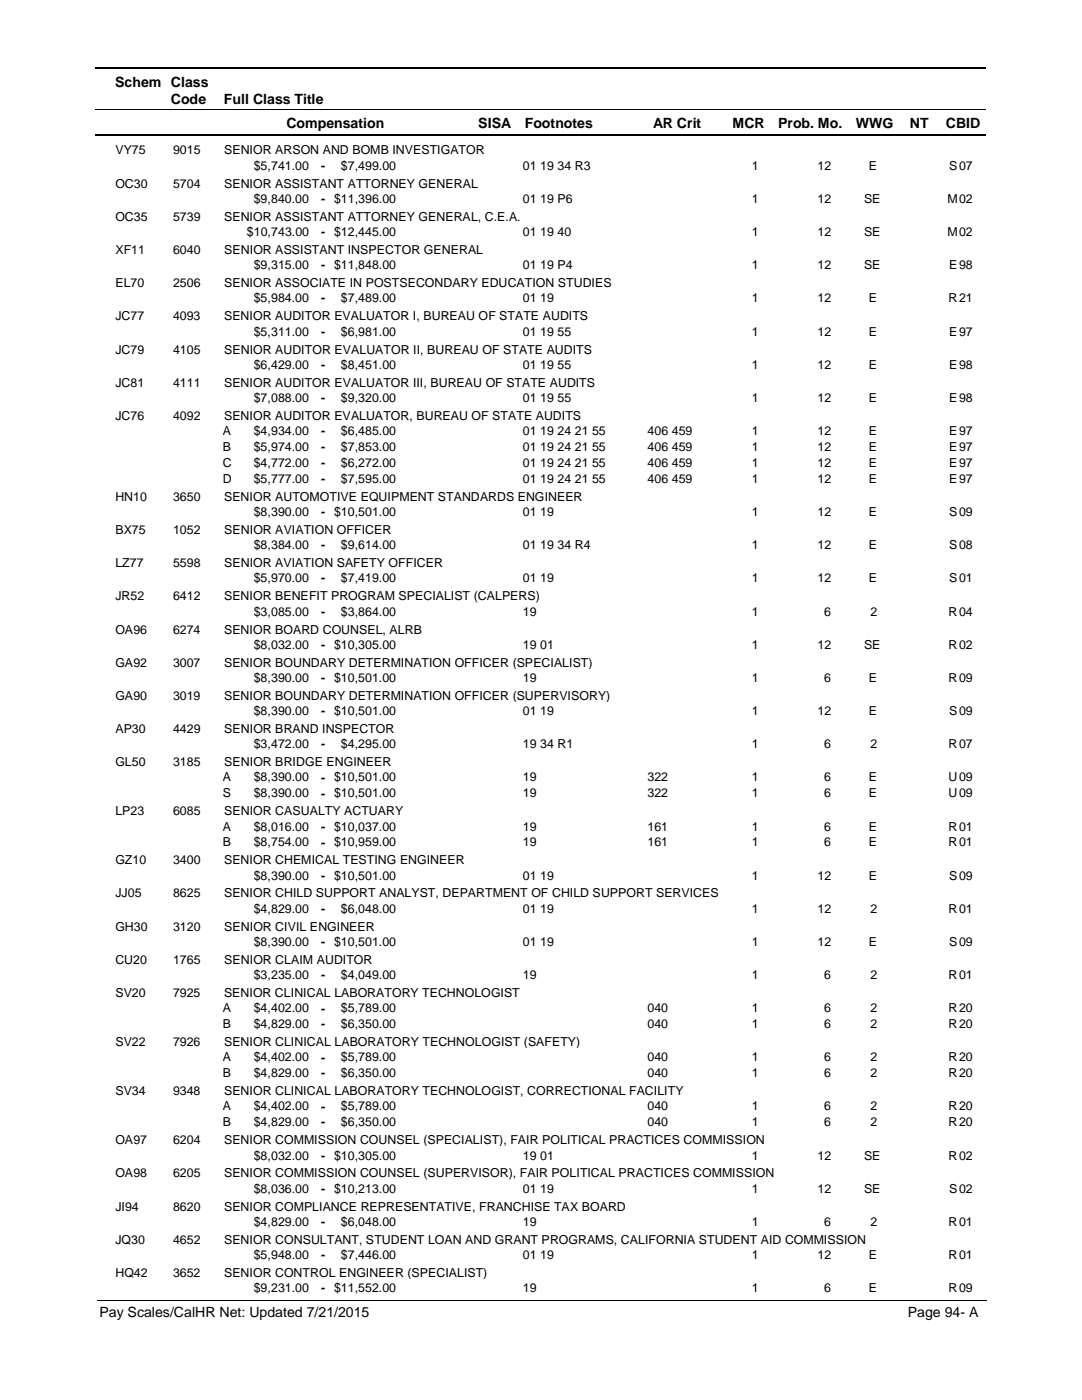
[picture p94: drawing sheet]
<svg xmlns="http://www.w3.org/2000/svg" width="216mm" height="279mm" viewBox="0 0 216 279" stroke-linecap="round" stroke-linejoin="round" font-family="sans-serif">
<defs><g id="words">
<g font-size="2.8">
<text x="23" y="17.3">Schem Class</text>
<text x="34.1" y="20.7">Code</text>
<text x="44.7" y="20.7">Full Class Title</text>
<text x="57.2" y="25.6">Compensation</text>
<text x="95.4" y="25.6">SISA</text>
<text x="104.7" y="25.6">Footnotes</text>
<text x="130.3" y="25.6">AR Crit</text>
<text x="146.2" y="25.6">MCR</text>
<text x="155.3" y="25.6">Prob. Mo.</text>
<text x="170.8" y="25.6">WWG</text>
<text x="181.5" y="25.6">NT</text>
<text x="188.7" y="25.6">CBID</text>
<text x="19.9" y="262.9">Pay Scales/CalHR Net: Updated 7/21/2015</text>
<text x="181.1" y="262.9">Page 94- A</text>
</g>
<g font-size="2.5">
<text x="23" y="30.8">VY75</text>
<text x="34.5" y="30.8">9015</text>
<text x="44.7" y="30.8">SENIOR ARSON AND BOMB INVESTIGATOR</text>
<text x="50.6" y="33.9">$5,741.00</text>
<text x="64.1" y="33.9">-</text>
<text x="68" y="33.9">$7,499.00</text>
<text x="104.3" y="33.9">01 19 34 R3</text>
<text x="150" y="33.9">1</text>
<text x="163.1" y="33.9">12</text>
<text x="173.4" y="33.9">E</text>
<text x="189.4" y="33.9">S</text>
<text x="191.4" y="33.9">07</text>
<text x="23" y="37.4">OC30</text>
<text x="34.5" y="37.4">5704</text>
<text x="44.7" y="37.4">SENIOR ASSISTANT ATTORNEY GENERAL</text>
<text x="50.6" y="40.5">$9,840.00</text>
<text x="64.1" y="40.5">- $11,396.00</text>
<text x="104.3" y="40.5">01 19 P6</text>
<text x="150" y="40.5">1</text>
<text x="163.1" y="40.5">12</text>
<text x="172.4" y="40.5">SE</text>
<text x="189.1" y="40.5">M</text>
<text x="191.4" y="40.5">02</text>
<text x="23" y="44">OC35</text>
<text x="34.5" y="44">5739</text>
<text x="44.7" y="44">SENIOR ASSISTANT ATTORNEY GENERAL, C.E.A.</text>
<text x="49.3" y="47.1">$10,743.00</text>
<text x="64.1" y="47.1">- $12,445.00</text>
<text x="104.3" y="47.1">01 19 40</text>
<text x="150" y="47.1">1</text>
<text x="163.1" y="47.1">12</text>
<text x="172.4" y="47.1">SE</text>
<text x="189.1" y="47.1">M</text>
<text x="191.4" y="47.1">02</text>
<text x="23" y="50.7">XF11</text>
<text x="34.5" y="50.7">6040</text>
<text x="44.7" y="50.7">SENIOR ASSISTANT INSPECTOR GENERAL</text>
<text x="50.6" y="53.7">$9,315.00</text>
<text x="64.1" y="53.8">- $11,848.00</text>
<text x="104.3" y="53.7">01 19 P4</text>
<text x="150" y="53.7">1</text>
<text x="163.1" y="53.7">12</text>
<text x="172.4" y="53.7">SE</text>
<text x="189.4" y="53.7">E</text>
<text x="191.4" y="53.7">98</text>
<text x="23" y="57.3">EL70</text>
<text x="34.5" y="57.3">2506</text>
<text x="44.7" y="57.3">SENIOR ASSOCIATE IN POSTSECONDARY EDUCATION STUDIES</text>
<text x="23" y="63.9">JC77</text>
<text x="34.5" y="63.9">4093</text>
<text x="44.7" y="63.9">SENIOR AUDITOR EVALUATOR I, BUREAU OF STATE AUDITS</text>
<text x="50.6" y="60.3">$5,984.00</text>
<text x="64.1" y="60.4">-</text>
<text x="68" y="60.3">$7,489.00</text>
<text x="104.3" y="60.3">01 19</text>
<text x="150" y="60.3">1</text>
<text x="163.1" y="60.3">12</text>
<text x="173.4" y="60.3">E</text>
<text x="189.3" y="60.3">R</text>
<text x="191.4" y="60.3">21</text>
<text x="23" y="70.5">JC79</text>
<text x="34.5" y="70.5">4105</text>
<text x="44.7" y="70.5">SENIOR AUDITOR EVALUATOR II, BUREAU OF STATE AUDITS</text>
<text x="50.6" y="67">$5,311.00</text>
<text x="64.1" y="67">-</text>
<text x="68" y="67">$6,981.00</text>
<text x="104.3" y="67">01 19 55</text>
<text x="150" y="67">1</text>
<text x="163.1" y="67">12</text>
<text x="173.4" y="67">E</text>
<text x="189.4" y="67">E</text>
<text x="191.4" y="67">97</text>
<text x="23" y="77.2">JC81</text>
<text x="34.5" y="77.2">4111</text>
<text x="44.7" y="77.2">SENIOR AUDITOR EVALUATOR III, BUREAU OF STATE AUDITS</text>
<text x="50.6" y="73.6">$6,429.00</text>
<text x="64.1" y="73.6">-</text>
<text x="68" y="73.6">$8,451.00</text>
<text x="104.3" y="73.6">01 19 55</text>
<text x="150" y="73.6">1</text>
<text x="163.1" y="73.6">12</text>
<text x="173.4" y="73.6">E</text>
<text x="189.4" y="73.6">E</text>
<text x="191.4" y="73.6">98</text>
<text x="23" y="83.8">JC76</text>
<text x="34.5" y="83.8">4092</text>
<text x="44.7" y="83.8">SENIOR AUDITOR EVALUATOR, BUREAU OF STATE AUDITS</text>
<text x="50.6" y="80.2">$7,088.00</text>
<text x="64.1" y="80.2">-</text>
<text x="68" y="80.2">$9,320.00</text>
<text x="104.3" y="80.2">01 19 55</text>
<text x="150" y="80.2">1</text>
<text x="163.1" y="80.2">12</text>
<text x="173.4" y="80.2">E</text>
<text x="189.4" y="80.2">E</text>
<text x="191.4" y="80.2">98</text>
<text x="44.5" y="86.8">A</text>
<text x="50.6" y="86.8">$4,934.00</text>
<text x="64.1" y="86.9">-</text>
<text x="68" y="86.8">$6,485.00</text>
<text x="104.3" y="86.8">01 19 24 21 55</text>
<text x="129.2" y="86.8">406 459</text>
<text x="150" y="86.8">1</text>
<text x="163.1" y="86.8">12</text>
<text x="173.4" y="86.8">E</text>
<text x="189.4" y="86.8">E</text>
<text x="191.4" y="86.8">97</text>
<text x="44.5" y="90">B</text>
<text x="44.5" y="93.2">C</text>
<text x="50.6" y="90">$5,974.00</text>
<text x="50.6" y="93.2">$4,772.00</text>
<text x="64.1" y="90">-</text>
<text x="64.1" y="93.2">-</text>
<text x="68" y="90">$7,853.00</text>
<text x="68" y="93.2">$6,272.00</text>
<text x="104.3" y="90">01 19 24 21 55</text>
<text x="104.3" y="93.2">01 19 24 21 55</text>
<text x="129.2" y="90">406 459</text>
<text x="129.2" y="93.2">406 459</text>
<text x="150" y="90">1</text>
<text x="150" y="93.2">1</text>
<text x="163.1" y="90">12</text>
<text x="163.1" y="93.2">12</text>
<text x="173.4" y="90">E</text>
<text x="173.4" y="93.2">E</text>
<text x="189.4" y="90">E</text>
<text x="189.4" y="93.2">E</text>
<text x="191.4" y="90">97</text>
<text x="191.4" y="93.2">97</text>
<text x="23" y="99.9">HN10</text>
<text x="34.5" y="99.9">3650</text>
<text x="44.5" y="96.4">D</text>
<text x="44.7" y="99.9">SENIOR AUTOMOTIVE EQUIPMENT STANDARDS ENGINEER</text>
<text x="50.6" y="96.4">$5,777.00</text>
<text x="64.1" y="96.4">-</text>
<text x="68" y="96.4">$7,595.00</text>
<text x="104.3" y="96.4">01 19 24 21 55</text>
<text x="129.2" y="96.4">406 459</text>
<text x="150" y="96.4">1</text>
<text x="163.1" y="96.4">12</text>
<text x="173.4" y="96.4">E</text>
<text x="189.4" y="96.4">E</text>
<text x="191.4" y="96.4">97</text>
<text x="23" y="106.6">BX75</text>
<text x="34.5" y="106.6">1052</text>
<text x="44.7" y="106.6">SENIOR AVIATION OFFICER</text>
<text x="50.6" y="103">$8,390.00</text>
<text x="64.1" y="103">- $10,501.00</text>
<text x="104.3" y="103">01 19</text>
<text x="150" y="103">1</text>
<text x="163.1" y="103">12</text>
<text x="173.4" y="103">E</text>
<text x="189.4" y="103">S</text>
<text x="191.4" y="103">09</text>
<text x="23" y="113.2">LZ77</text>
<text x="34.5" y="113.2">5598</text>
<text x="44.7" y="113.2">SENIOR AVIATION SAFETY OFFICER</text>
<text x="50.6" y="109.6">$8,384.00</text>
<text x="64.1" y="109.6">-</text>
<text x="68" y="109.6">$9,614.00</text>
<text x="104.3" y="109.6">01 19 34 R4</text>
<text x="150" y="109.6">1</text>
<text x="163.1" y="109.6">12</text>
<text x="173.4" y="109.6">E</text>
<text x="189.4" y="109.6">S</text>
<text x="191.4" y="109.6">08</text>
<text x="23" y="119.8">JR52</text>
<text x="34.5" y="119.8">6412</text>
<text x="44.7" y="119.8">SENIOR BENEFIT PROGRAM SPECIALIST (CALPERS)</text>
<text x="50.6" y="116.2">$5,970.00</text>
<text x="64.1" y="116.2">-</text>
<text x="68" y="116.2">$7,419.00</text>
<text x="104.3" y="116.2">01 19</text>
<text x="150" y="116.2">1</text>
<text x="163.1" y="116.2">12</text>
<text x="173.4" y="116.2">E</text>
<text x="189.4" y="116.2">S</text>
<text x="191.4" y="116.2">01</text>
<text x="50.6" y="122.9">$3,085.00</text>
<text x="64.1" y="122.9">-</text>
<text x="68" y="122.9">$3,864.00</text>
<text x="104.3" y="122.9">19</text>
<text x="150" y="122.9">1</text>
<text x="164.5" y="122.9">6</text>
<text x="173.7" y="122.9">2</text>
<text x="189.3" y="122.9">R</text>
<text x="191.4" y="122.9">04</text>
<text x="23" y="126.4">OA96</text>
<text x="34.5" y="126.4">6274</text>
<text x="44.7" y="126.4">SENIOR BOARD COUNSEL, ALRB</text>
<text x="50.6" y="129.5">$8,032.00</text>
<text x="64.1" y="129.5">- $10,305.00</text>
<text x="104.3" y="129.5">19 01</text>
<text x="150" y="129.5">1</text>
<text x="163.1" y="129.5">12</text>
<text x="172.4" y="129.5">SE</text>
<text x="189.3" y="129.5">R</text>
<text x="191.4" y="129.5">02</text>
<text x="23" y="133">GA92</text>
<text x="34.5" y="133">3007</text>
<text x="44.7" y="133">SENIOR BOUNDARY DETERMINATION OFFICER (SPECIALIST)</text>
<text x="50.6" y="136.1">$8,390.00</text>
<text x="64.1" y="136.1">- $10,501.00</text>
<text x="104.3" y="136.1">19</text>
<text x="150" y="136.1">1</text>
<text x="164.5" y="136.1">6</text>
<text x="173.4" y="136.1">E</text>
<text x="189.3" y="136.1">R</text>
<text x="191.4" y="136.1">09</text>
<text x="23" y="139.7">GA90</text>
<text x="34.5" y="139.7">3019</text>
<text x="44.7" y="139.7">SENIOR BOUNDARY DETERMINATION OFFICER (SUPERVISORY)</text>
<text x="50.6" y="142.7">$8,390.00</text>
<text x="64.1" y="142.7">- $10,501.00</text>
<text x="104.3" y="142.7">01 19</text>
<text x="150" y="142.7">1</text>
<text x="163.1" y="142.7">12</text>
<text x="173.4" y="142.7">E</text>
<text x="189.4" y="142.7">S</text>
<text x="191.4" y="142.7">09</text>
<text x="23" y="146.3">AP30</text>
<text x="34.5" y="146.3">4429</text>
<text x="44.7" y="146.3">SENIOR BRAND INSPECTOR</text>
<text x="50.6" y="149.3">$3,472.00</text>
<text x="64.1" y="149.4">-</text>
<text x="68" y="149.3">$4,295.00</text>
<text x="104.3" y="149.3">19 34 R1</text>
<text x="150" y="149.3">1</text>
<text x="164.5" y="149.3">6</text>
<text x="173.7" y="149.3">2</text>
<text x="189.3" y="149.3">R</text>
<text x="191.4" y="149.3">07</text>
<text x="23" y="152.9">GL50</text>
<text x="34.5" y="152.9">3185</text>
<text x="44.5" y="156">A</text>
<text x="44.7" y="152.9">SENIOR BRIDGE ENGINEER</text>
<text x="50.6" y="156">$8,390.00</text>
<text x="64.1" y="156">- $10,501.00</text>
<text x="104.3" y="156">19</text>
<text x="129.2" y="156">322</text>
<text x="150" y="156">1</text>
<text x="164.5" y="156">6</text>
<text x="173.4" y="156">E</text>
<text x="189.3" y="156">U</text>
<text x="191.4" y="156">09</text>
<text x="44.5" y="159.1">S</text>
<text x="50.6" y="159.1">$8,390.00</text>
<text x="64.1" y="159.2">- $10,501.00</text>
<text x="104.3" y="159.1">19</text>
<text x="129.2" y="159.1">322</text>
<text x="150" y="159.1">1</text>
<text x="164.5" y="159.1">6</text>
<text x="173.4" y="159.1">E</text>
<text x="189.3" y="159.1">U</text>
<text x="191.4" y="159.1">09</text>
<text x="23" y="162.7">LP23</text>
<text x="34.5" y="162.7">6085</text>
<text x="44.5" y="165.8">A</text>
<text x="44.7" y="162.7">SENIOR CASUALTY ACTUARY</text>
<text x="50.6" y="165.8">$8,016.00</text>
<text x="64.1" y="165.8">- $10,037.00</text>
<text x="104.3" y="165.8">19</text>
<text x="129.2" y="165.8">161</text>
<text x="150" y="165.8">1</text>
<text x="164.5" y="165.8">6</text>
<text x="173.4" y="165.8">E</text>
<text x="189.3" y="165.8">R</text>
<text x="191.4" y="165.8">01</text>
<text x="23" y="172.5">GZ10</text>
<text x="34.5" y="172.5">3400</text>
<text x="44.5" y="168.9">B</text>
<text x="44.7" y="172.5">SENIOR CHEMICAL TESTING ENGINEER</text>
<text x="50.6" y="168.9">$8,754.00</text>
<text x="64.1" y="169">- $10,959.00</text>
<text x="104.3" y="168.9">19</text>
<text x="129.2" y="168.9">161</text>
<text x="150" y="168.9">1</text>
<text x="164.5" y="168.9">6</text>
<text x="173.4" y="168.9">E</text>
<text x="189.3" y="168.9">R</text>
<text x="191.4" y="168.9">01</text>
<text x="23" y="179.1">JJ05</text>
<text x="34.5" y="179.1">8625</text>
<text x="44.7" y="179.1">SENIOR CHILD SUPPORT ANALYST, DEPARTMENT OF CHILD SUPPORT SERVICES</text>
<text x="50.6" y="175.5">$8,390.00</text>
<text x="64.1" y="175.6">- $10,501.00</text>
<text x="104.3" y="175.5">01 19</text>
<text x="150" y="175.5">1</text>
<text x="163.1" y="175.5">12</text>
<text x="173.4" y="175.5">E</text>
<text x="189.4" y="175.5">S</text>
<text x="191.4" y="175.5">09</text>
<text x="23" y="185.8">GH30</text>
<text x="34.5" y="185.8">3120</text>
<text x="44.7" y="185.8">SENIOR CIVIL ENGINEER</text>
<text x="50.6" y="182.2">$4,829.00</text>
<text x="64.1" y="182.2">-</text>
<text x="68" y="182.2">$6,048.00</text>
<text x="104.3" y="182.2">01 19</text>
<text x="150" y="182.2">1</text>
<text x="163.1" y="182.2">12</text>
<text x="173.7" y="182.2">2</text>
<text x="189.3" y="182.2">R</text>
<text x="191.4" y="182.2">01</text>
<text x="50.6" y="188.8">$8,390.00</text>
<text x="64.1" y="188.8">- $10,501.00</text>
<text x="104.3" y="188.8">01 19</text>
<text x="150" y="188.8">1</text>
<text x="163.1" y="188.8">12</text>
<text x="173.4" y="188.8">E</text>
<text x="189.4" y="188.8">S</text>
<text x="191.4" y="188.8">09</text>
<text x="23" y="192.4">CU20</text>
<text x="34.5" y="192.4">1765</text>
<text x="44.7" y="192.4">SENIOR CLAIM AUDITOR</text>
<text x="50.6" y="195.4">$3,235.00</text>
<text x="64.1" y="195.4">-</text>
<text x="68" y="195.4">$4,049.00</text>
<text x="104.3" y="195.4">19</text>
<text x="150" y="195.4">1</text>
<text x="164.5" y="195.4">6</text>
<text x="173.7" y="195.4">2</text>
<text x="189.3" y="195.4">R</text>
<text x="191.4" y="195.4">01</text>
<text x="23" y="199">SV20</text>
<text x="34.5" y="199">7925</text>
<text x="44.5" y="202">A</text>
<text x="44.7" y="199">SENIOR CLINICAL LABORATORY TECHNOLOGIST</text>
<text x="50.6" y="202">$4,402.00</text>
<text x="64.1" y="202.1">-</text>
<text x="68" y="202">$5,789.00</text>
<text x="129.2" y="202">040</text>
<text x="150" y="202">1</text>
<text x="164.5" y="202">6</text>
<text x="173.7" y="202">2</text>
<text x="189.3" y="202">R</text>
<text x="191.4" y="202">20</text>
<text x="23" y="208.8">SV22</text>
<text x="34.5" y="208.8">7926</text>
<text x="44.5" y="205.2">B</text>
<text x="44.7" y="208.8">SENIOR CLINICAL LABORATORY TECHNOLOGIST (SAFETY)</text>
<text x="50.6" y="205.2">$4,829.00</text>
<text x="64.1" y="205.2">-</text>
<text x="68" y="205.2">$6,350.00</text>
<text x="129.2" y="205.2">040</text>
<text x="150" y="205.2">1</text>
<text x="164.5" y="205.2">6</text>
<text x="173.7" y="205.2">2</text>
<text x="189.3" y="205.2">R</text>
<text x="191.4" y="205.2">20</text>
<text x="44.5" y="215">B</text>
<text x="44.5" y="211.8">A</text>
<text x="50.6" y="211.8">$4,402.00</text>
<text x="50.6" y="215">$4,829.00</text>
<text x="64.1" y="211.9">-</text>
<text x="64.1" y="215">-</text>
<text x="68" y="211.8">$5,789.00</text>
<text x="68" y="215">$6,350.00</text>
<text x="129.2" y="211.8">040</text>
<text x="129.2" y="215">040</text>
<text x="150" y="215">1</text>
<text x="150" y="211.8">1</text>
<text x="164.5" y="211.8">6</text>
<text x="164.5" y="215">6</text>
<text x="173.7" y="211.8">2</text>
<text x="173.7" y="215">2</text>
<text x="189.3" y="215">R</text>
<text x="189.3" y="211.8">R</text>
<text x="191.4" y="211.8">20</text>
<text x="191.4" y="215">20</text>
<text x="23" y="218.6">SV34</text>
<text x="34.5" y="218.6">9348</text>
<text x="44.5" y="221.6">A</text>
<text x="44.7" y="218.6">SENIOR CLINICAL LABORATORY TECHNOLOGIST, CORRECTIONAL FACILITY</text>
<text x="50.6" y="221.6">$4,402.00</text>
<text x="64.1" y="221.6">-</text>
<text x="68" y="221.6">$5,789.00</text>
<text x="129.2" y="221.6">040</text>
<text x="150" y="221.6">1</text>
<text x="164.5" y="221.6">6</text>
<text x="173.7" y="221.6">2</text>
<text x="189.3" y="221.6">R</text>
<text x="191.4" y="221.6">20</text>
<text x="44.5" y="224.8">B</text>
<text x="50.6" y="224.8">$4,829.00</text>
<text x="64.1" y="224.8">-</text>
<text x="68" y="224.8">$6,350.00</text>
<text x="129.2" y="224.8">040</text>
<text x="150" y="224.8">1</text>
<text x="164.5" y="224.8">6</text>
<text x="173.7" y="224.8">2</text>
<text x="189.3" y="224.8">R</text>
<text x="191.4" y="224.8">20</text>
<text x="23" y="228.4">OA97</text>
<text x="34.5" y="228.4">6204</text>
<text x="44.7" y="228.4">SENIOR COMMISSION COUNSEL (SPECIALIST), FAIR POLITICAL PRACTICES COMMISSION</text>
<text x="50.6" y="231.4">$8,032.00</text>
<text x="64.1" y="231.5">- $10,305.00</text>
<text x="104.3" y="231.4">19 01</text>
<text x="150" y="231.4">1</text>
<text x="163.1" y="231.4">12</text>
<text x="172.4" y="231.4">SE</text>
<text x="189.3" y="231.4">R</text>
<text x="191.4" y="231.4">02</text>
<text x="23" y="235">OA98</text>
<text x="34.5" y="235">6205</text>
<text x="44.7" y="235">SENIOR COMMISSION COUNSEL (SUPERVISOR), FAIR POLITICAL PRACTICES COMMISSION</text>
<text x="50.6" y="238">$8,036.00</text>
<text x="64.1" y="238.1">- $10,213.00</text>
<text x="104.3" y="238">01 19</text>
<text x="150" y="238">1</text>
<text x="163.1" y="238">12</text>
<text x="172.4" y="238">SE</text>
<text x="189.4" y="238">S</text>
<text x="191.4" y="238">02</text>
<text x="23" y="241.6">JI94</text>
<text x="34.5" y="241.6">8620</text>
<text x="44.7" y="241.6">SENIOR COMPLIANCE REPRESENTATIVE, FRANCHISE TAX BOARD</text>
<text x="50.6" y="244.6">$4,829.00</text>
<text x="64.1" y="244.7">-</text>
<text x="68" y="244.6">$6,048.00</text>
<text x="104.3" y="244.6">19</text>
<text x="150" y="244.6">1</text>
<text x="164.5" y="244.6">6</text>
<text x="173.7" y="244.6">2</text>
<text x="189.3" y="244.6">R</text>
<text x="191.4" y="244.6">01</text>
<text x="23" y="248.2">JQ30</text>
<text x="34.5" y="248.2">4652</text>
<text x="44.7" y="248.2">SENIOR CONSULTANT, STUDENT LOAN AND GRANT PROGRAMS, CALIFORNIA STUDENT AID COMMISSION</text>
<text x="50.6" y="251.3">$5,948.00</text>
<text x="64.1" y="251.3">-</text>
<text x="68" y="251.3">$7,446.00</text>
<text x="104.3" y="251.3">01 19</text>
<text x="150" y="251.3">1</text>
<text x="163.1" y="251.3">12</text>
<text x="173.4" y="251.3">E</text>
<text x="189.3" y="251.3">R</text>
<text x="191.4" y="251.3">01</text>
<text x="23" y="254.9">HQ42</text>
<text x="34.5" y="254.9">3652</text>
<text x="44.7" y="254.9">SENIOR CONTROL ENGINEER (SPECIALIST)</text>
<text x="50.6" y="257.9">$9,231.00</text>
<text x="64.1" y="257.9">- $11,552.00</text>
<text x="104.3" y="257.9">19</text>
<text x="150" y="257.9">1</text>
<text x="164.5" y="257.9">6</text>
<text x="173.4" y="257.9">E</text>
<text x="189.3" y="257.9">R</text>
<text x="191.4" y="257.9">09</text>
</g>
</g></defs>
<path d="M19 13.5h177.8M19 27h177.8" fill="none" stroke="#000" stroke-width=".36"/>
<path d="M19 21.8h177.8" fill="none" stroke="#000" stroke-width=".2"/>
<g fill="#fff">
<path d="M46.9 31.2h16.3v3h-16.3z"/>
<path d="M191 31.2h4.2v3h-4.2z"/>
<path d="M46.9 37.8h16.3v3h-16.3z"/>
<path d="M191 37.8h4.2v3h-4.2z"/>
<path d="M46.9 44.5h16.3v3h-16.3z"/>
<path d="M191 44.5h4.2v3h-4.2z"/>
<path d="M46.9 51.1h16.3v3h-16.3z"/>
<path d="M191 51.1h4.2v3h-4.2z"/>
<path d="M46.9 57.7h16.3v3h-16.3z"/>
<path d="M191 57.7h4.2v3h-4.2z"/>
<path d="M46.9 64.3h16.3v3h-16.3z"/>
<path d="M191 64.3h4.2v3h-4.2z"/>
<path d="M46.9 71h16.3v3h-16.3z"/>
<path d="M191 71h4.2v3h-4.2z"/>
<path d="M46.9 77.6h16.3v3h-16.3z"/>
<path d="M191 77.6h4.2v3h-4.2z"/>
<path d="M46.9 84.2h16.3v3h-16.3z"/>
<path d="M191 84.2h4.2v3h-4.2z"/>
<path d="M46.9 87.4h16.3v3h-16.3z"/>
<path d="M191 87.4h4.2v3h-4.2z"/>
<path d="M46.9 90.6h16.3v2.9h-16.3z"/>
<path d="M191 90.6h4.2v2.9h-4.2z"/>
<path d="M46.9 93.7h16.3v3h-16.3z"/>
<path d="M191 93.7h4.2v3h-4.2z"/>
<path d="M46.9 100.4h16.3v2.9h-16.3z"/>
<path d="M191 100.4h4.2v2.9h-4.2z"/>
<path d="M46.9 107h16.3v2.9h-16.3z"/>
<path d="M191 107h4.2v2.9h-4.2z"/>
<path d="M46.9 113.6h16.3v3h-16.3z"/>
<path d="M191 113.6h4.2v3h-4.2z"/>
<path d="M46.9 120.2h16.3v3h-16.3z"/>
<path d="M191 120.2h4.2v3h-4.2z"/>
<path d="M46.9 126.8h16.3v3h-16.3z"/>
<path d="M191 126.8h4.2v3h-4.2z"/>
<path d="M46.9 133.5h16.3v2.9h-16.3z"/>
<path d="M191 133.5h4.2v2.9h-4.2z"/>
<path d="M46.9 140.1h16.3v3h-16.3z"/>
<path d="M191 140.1h4.2v3h-4.2z"/>
<path d="M46.9 146.7h16.3v3h-16.3z"/>
<path d="M191 146.7h4.2v3h-4.2z"/>
<path d="M46.9 153.3h16.3v3h-16.3z"/>
<path d="M191 153.3h4.2v3h-4.2z"/>
<path d="M46.9 156.5h16.3v3h-16.3z"/>
<path d="M191 156.5h4.2v3h-4.2z"/>
<path d="M46.9 163.1h16.3v3h-16.3z"/>
<path d="M191 163.1h4.2v3h-4.2z"/>
<path d="M46.9 166.3h16.3v3h-16.3z"/>
<path d="M191 166.3h4.2v3h-4.2z"/>
<path d="M46.9 172.9h16.3v3h-16.3z"/>
<path d="M191 172.9h4.2v3h-4.2z"/>
<path d="M46.9 179.6h16.3v2.9h-16.3z"/>
<path d="M191 179.6h4.2v2.9h-4.2z"/>
<path d="M46.9 186.2h16.3v2.9h-16.3z"/>
<path d="M191 186.2h4.2v2.9h-4.2z"/>
<path d="M46.9 192.8h16.3v2.9h-16.3z"/>
<path d="M191 192.8h4.2v2.9h-4.2z"/>
<path d="M46.9 199.4h16.3v3h-16.3z"/>
<path d="M191 199.4h4.2v3h-4.2z"/>
<path d="M46.9 202.6h16.3v3h-16.3z"/>
<path d="M191 202.6h4.2v3h-4.2z"/>
<path d="M46.9 209.2h16.3v3h-16.3z"/>
<path d="M191 209.2h4.2v3h-4.2z"/>
<path d="M46.9 212.4h16.3v2.9h-16.3z"/>
<path d="M191 212.4h4.2v2.9h-4.2z"/>
<path d="M46.9 219h16.3v3h-16.3z"/>
<path d="M191 219h4.2v3h-4.2z"/>
<path d="M46.9 222.2h16.3v2.9h-16.3z"/>
<path d="M191 222.2h4.2v2.9h-4.2z"/>
<path d="M46.9 228.8h16.3v3h-16.3z"/>
<path d="M191 228.8h4.2v3h-4.2z"/>
<path d="M46.9 235.4h16.3v3h-16.3z"/>
<path d="M191 235.4h4.2v3h-4.2z"/>
<path d="M46.9 242h16.3v3h-16.3z"/>
<path d="M191 242h4.2v3h-4.2z"/>
<path d="M46.9 248.7h16.3v3h-16.3z"/>
<path d="M191 248.7h4.2v3h-4.2z"/>
<path d="M46.9 255.3h16.3v3h-16.3z"/>
<path d="M191 255.3h4.2v3h-4.2z"/>
</g>
<path d="M19.4 259.6h177.4" fill="none" stroke="#000" stroke-width=".2"/>
<use href="#words"/>
</svg>
